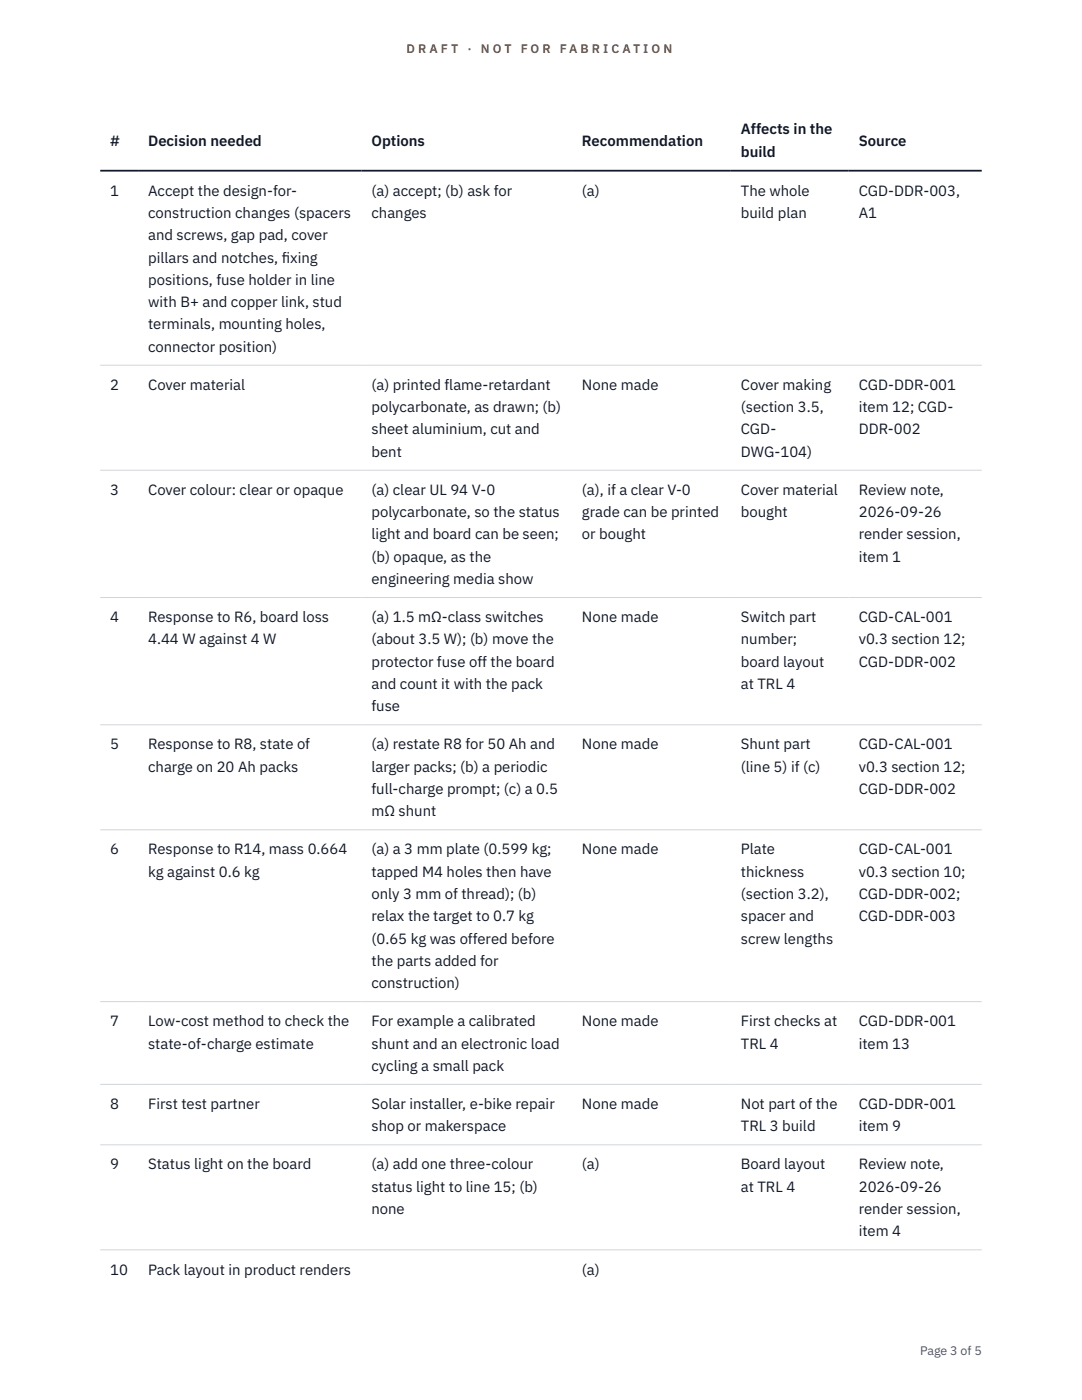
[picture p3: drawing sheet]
<svg xmlns="http://www.w3.org/2000/svg" width="216mm" height="279mm" viewBox="0 0 216 279" stroke-linecap="round" stroke-linejoin="round" font-family="sans-serif">
<defs><g id="words">
<g font-size="3" fill="#111827">
<text x="22" y="29.1">#</text>
<text x="29.6" y="29.1">Decision needed</text>
<text x="74.1" y="29.1">Options</text>
<text x="116.1" y="29.1">Recommendation</text>
<text x="147.8" y="26.8">Affects in the</text>
<text x="171.4" y="29.1">Source</text>
<text x="147.8" y="31.3">build</text>
<text x="22" y="39.1">1</text>
<text x="29.6" y="39.1">Accept the design-for-</text>
<text x="74.1" y="39.1">(a) accept; (b) ask for</text>
<text x="116.1" y="39.1">(a)</text>
<text x="147.8" y="39.1">The whole</text>
<text x="171.4" y="39.1">CGD-DDR-003,</text>
<text x="29.6" y="43.5">construction changes (spacers</text>
<text x="29.6" y="48">and screws, gap pad, cover</text>
<text x="74.1" y="43.5">changes</text>
<text x="147.8" y="43.5">build plan</text>
<text x="171.4" y="43.5">A1</text>
<text x="29.6" y="52.4">pillars and notches, f</text>
<text x="56.2" y="52.4">ixing</text>
<text x="29.6" y="56.9">positions, fuse holder in line</text>
<text x="29.6" y="61.3">with B+ and copper link, stud</text>
<text x="29.6" y="65.7">terminals, mounting holes,</text>
<text x="29.6" y="70.2">connector position)</text>
<text x="22" y="77.8">2</text>
<text x="29.6" y="77.8">Cover material</text>
<text x="74.1" y="77.8">(a) printed flame-retardant</text>
<text x="116.1" y="77.8">None made</text>
<text x="147.8" y="77.8">Cover making</text>
<text x="171.4" y="77.8">CGD-DDR-001</text>
<text x="74.1" y="82.3">polycarbonate, as drawn; (b)</text>
<text x="147.8" y="82.3">(section 3.5,</text>
<text x="171.4" y="82.3">item 12; CGD-</text>
<text x="74.1" y="86.7">sheet aluminium, cut and</text>
<text x="147.8" y="86.7">CGD-</text>
<text x="171.4" y="86.7">DDR-002</text>
<text x="74.1" y="91.1">bent</text>
<text x="147.8" y="91.1">DWG-104)</text>
<text x="22" y="98.8">3</text>
<text x="29.6" y="98.8">Cover colour: clear or opaque</text>
<text x="74.1" y="98.8">(a) clear UL 94 V-0</text>
<text x="116.1" y="98.8">(a), if a clear V-0</text>
<text x="147.8" y="98.8">Cover material</text>
<text x="171.4" y="98.8">Review note,</text>
<text x="74.1" y="103.2">polycarbonate, so the status</text>
<text x="74.1" y="107.7">light and board can be seen;</text>
<text x="116.1" y="103.2">grade can be printed</text>
<text x="116.1" y="107.7">or bought</text>
<text x="147.8" y="103.2">bought</text>
<text x="171.4" y="103.2">2026-09-26</text>
<text x="171.4" y="107.7">render session,</text>
<text x="74.1" y="112.1">(b) opaque, as the</text>
<text x="171.4" y="112.1">item 1</text>
<text x="74.1" y="116.5">engineering media show</text>
<text x="22" y="124.2">4</text>
<text x="29.6" y="124.2">Response to R6, board loss</text>
<text x="74.1" y="124.2">(a) 1.5 mΩ-class switches</text>
<text x="116.1" y="124.2">None made</text>
<text x="147.8" y="124.2">Switch part</text>
<text x="171.4" y="124.2">CGD-CAL-001</text>
<text x="29.6" y="128.6">4.44 W against 4 W</text>
<text x="74.1" y="128.6">(about 3.5 W); (b) move the</text>
<text x="147.8" y="128.6">number;</text>
<text x="171.4" y="128.6">v0.3 section 12;</text>
<text x="74.1" y="133.1">protector fuse off the board</text>
<text x="74.1" y="137.5">and count it with the pack</text>
<text x="147.8" y="133.1">board layout</text>
<text x="147.8" y="137.5">at TRL 4</text>
<text x="171.4" y="133.1">CGD-DDR-002</text>
<text x="74.1" y="142">fuse</text>
<text x="22" y="149.6">5</text>
<text x="29.6" y="149.6">Response to R8, state of</text>
<text x="74.1" y="149.6">(a) restate R8 for 50 Ah and</text>
<text x="116.1" y="149.6">None made</text>
<text x="147.8" y="149.6">Shunt part</text>
<text x="171.4" y="149.6">CGD-CAL-001</text>
<text x="29.6" y="154">charge on 20 Ah packs</text>
<text x="74.1" y="154">larger packs; (b) a periodic</text>
<text x="147.8" y="154">(line 5) if (c)</text>
<text x="171.4" y="154">v0.3 section 12;</text>
<text x="74.1" y="158.5">full-charge prompt; (c) a 0.5</text>
<text x="171.4" y="158.5">CGD-DDR-002</text>
<text x="74.1" y="162.9">mΩ shunt</text>
<text x="22" y="170.5">6</text>
<text x="29.6" y="170.5">Response to R14, mass 0.664</text>
<text x="74.1" y="170.5">(a) a 3 mm plate (0.599 kg;</text>
<text x="116.1" y="170.5">None made</text>
<text x="147.8" y="170.5">Plate</text>
<text x="171.4" y="170.5">CGD-CAL-001</text>
<text x="29.6" y="175">kg against 0.6 kg</text>
<text x="74.1" y="175">tapped M4 holes then have</text>
<text x="74.1" y="179.4">only 3 mm of thread); (b)</text>
<text x="147.8" y="175">thickness</text>
<text x="147.8" y="179.4">(section 3.2),</text>
<text x="171.4" y="175">v0.3 section 10;</text>
<text x="171.4" y="179.4">CGD-DDR-002;</text>
<text x="74.1" y="183.9">relax the target to 0.7 kg</text>
<text x="147.8" y="183.9">spacer and</text>
<text x="171.4" y="183.9">CGD-DDR-003</text>
<text x="74.1" y="188.3">(0.65 kg was offered before</text>
<text x="147.8" y="188.3">screw lengths</text>
<text x="74.1" y="192.8">the parts added for</text>
<text x="74.1" y="197.2">construction)</text>
<text x="22" y="204.8">7</text>
<text x="29.6" y="204.8">Low-cost method to check the</text>
<text x="29.6" y="209.3">state-of-charge estimate</text>
<text x="74.1" y="204.8">For example a calibrated</text>
<text x="74.1" y="209.3">shunt and an electronic load</text>
<text x="116.1" y="204.8">None made</text>
<text x="147.8" y="204.8">First checks at</text>
<text x="147.8" y="209.3">TRL 4</text>
<text x="171.4" y="204.8">CGD-DDR-001</text>
<text x="171.4" y="209.3">item 13</text>
<text x="74.1" y="213.7">cycling a small pack</text>
<text x="22" y="221.3">8</text>
<text x="29.6" y="221.3">First test partner</text>
<text x="74.1" y="221.3">Solar installer, e-bike repair</text>
<text x="116.1" y="221.3">None made</text>
<text x="147.8" y="221.3">Not part of the</text>
<text x="171.4" y="221.3">CGD-DDR-001</text>
<text x="74.1" y="225.8">shop or makerspace</text>
<text x="147.8" y="225.8">TRL 3 build</text>
<text x="171.4" y="225.8">item 9</text>
<text x="22" y="233.4">9</text>
<text x="29.6" y="233.4">Status light on the board</text>
<text x="74.1" y="233.4">(a) add one three-colour</text>
<text x="116.1" y="233.4">(a)</text>
<text x="147.8" y="233.4">Board layout</text>
<text x="171.4" y="233.4">Review note,</text>
<text x="74.1" y="237.8">status light to line 15; (b)</text>
<text x="147.8" y="237.8">at TRL 4</text>
<text x="171.4" y="237.8">2026-09-26</text>
<text x="74.1" y="242.3">none</text>
<text x="171.4" y="242.3">render session,</text>
<text x="171.4" y="246.7">item 4</text>
<text x="22" y="254.4">10</text>
<text x="29.6" y="254.4">Pack layout in product renders</text>
<text x="116.1" y="254.4">(a)</text>
</g>
<g font-size="2.5" fill="#b45309">
<text x="81.1" y="10.5">D R A F T</text>
<text x="93.3" y="10.5">·</text>
<text x="95.9" y="10.5">N O T</text>
<text x="103.9" y="10.5">F O R</text>
<text x="111.7" y="10.5">F A B R I C A T I O N</text>
</g>
<text font-size="2.5" fill="#4b5563" x="183.6" y="270.3">Page 3 of 5</text>
</g></defs>
<path d="M20 72.9h175.9M20 93.8h175.9M20 119.2h175.9M20 144.7h175.9M20 165.6h175.9M20 199.9h175.9M20 216.4h175.9M20 228.5h175.9M20 249.4h175.9" fill="none" stroke="#d1d5db" stroke-width=".2"/>
<path d="M20 34.1h175.9" fill="none" stroke="#111827" stroke-width=".35"/>
<use href="#words"/>
</svg>
